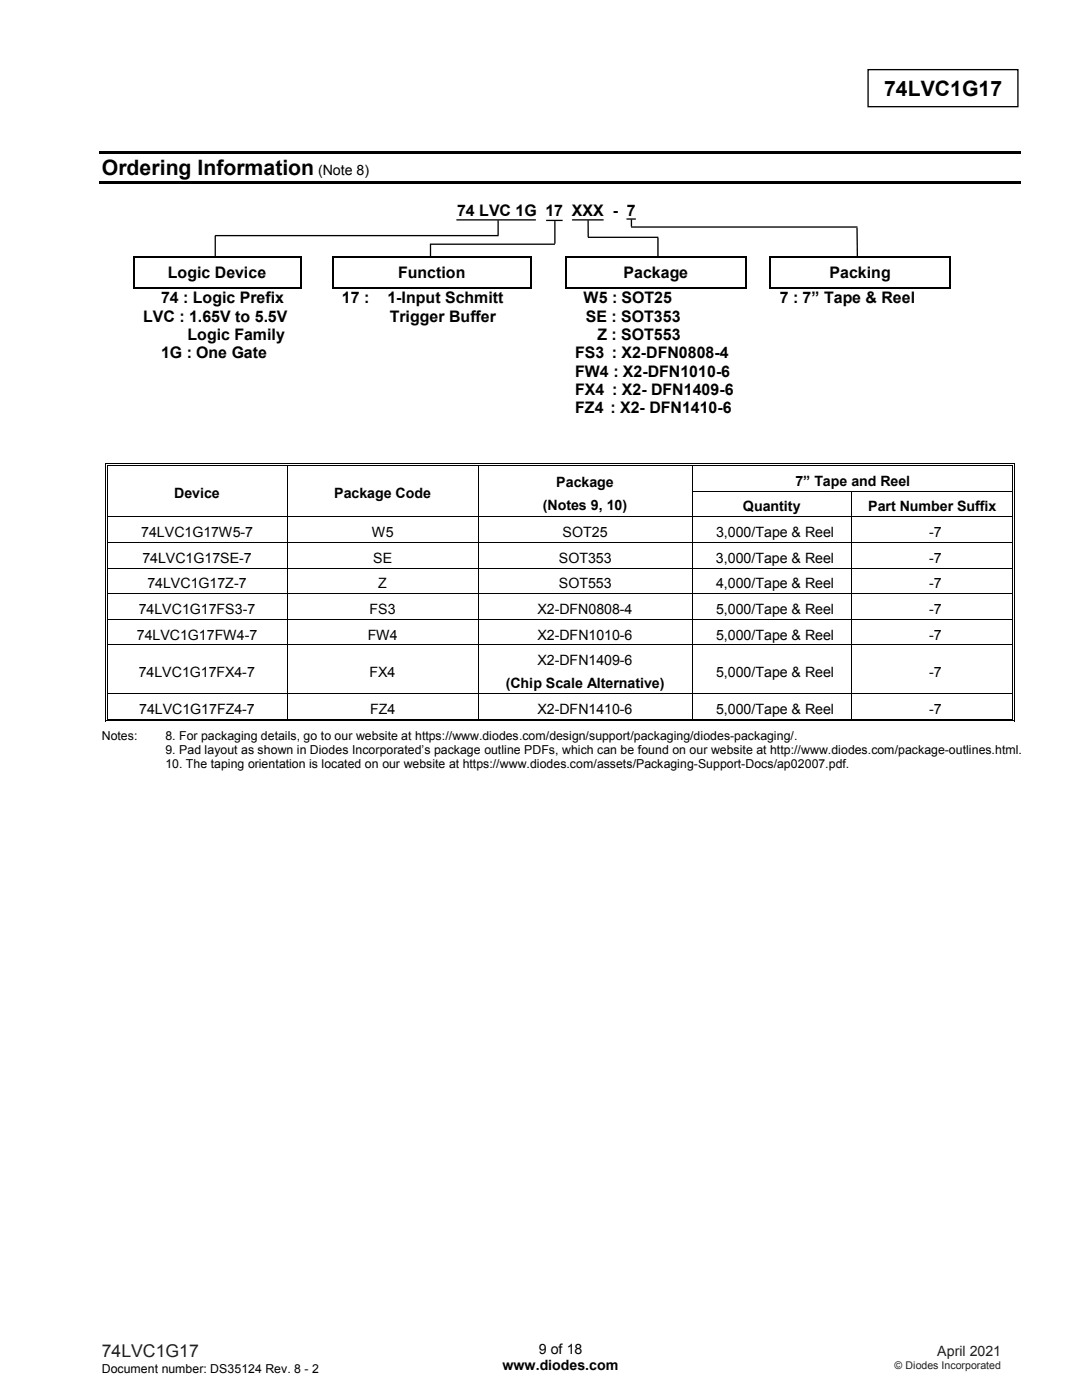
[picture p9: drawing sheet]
<svg xmlns="http://www.w3.org/2000/svg" width="216mm" height="279mm" viewBox="0 0 216 279" stroke-linecap="round" stroke-linejoin="round" font-family="sans-serif">
<defs><g id="words">
<g font-size="4.2">
<text x="176.4" y="19.2">74LVC1G17</text>
<text x="20.3" y="34.9">Ordering Information</text>
</g>
<text font-size="3.5" fill="#231f20" x="20.3" y="270.9">74LVC1G17</text>
<g font-size="3.2">
<text x="91.2" y="43.1">74 LVC 1G 17 XXX - 7</text>
<text x="33.5" y="55.5">Logic Device</text>
<text x="79.4" y="55.5">Function</text>
<text x="124.4" y="55.5">Package</text>
<text x="165.5" y="55.5">Packing</text>
<text x="28.6" y="64.2">LVC : 1.65V to 5.5V</text>
<text x="32.1" y="60.5">74 : Logic Prefix</text>
<text x="68.2" y="60.5">17 :</text>
<text x="77.3" y="60.5">1-Input Schmitt</text>
<text x="77.8" y="64.2">Trigger Buffer</text>
<text x="116.5" y="60.5">W5 : SOT25</text>
<text x="116.9" y="64.2">SE : SOT353</text>
<text x="155.6" y="60.5">7 : 7” Tape &amp; Reel</text>
<text x="32.1" y="71.5">1G : One Gate</text>
<text x="37.4" y="67.9">Logic Family</text>
<text x="114.8" y="71.5">FS3 : X2-DFN0808-4</text>
<text x="119.2" y="67.9">Z : SOT553</text>
<text x="114.8" y="75.1">FW4 : X2-DFN1010-6</text>
<text x="114.8" y="78.8">FX4 : X2- DFN1409-6</text>
<text x="114.8" y="82.5">FZ4 : X2- DFN1410-6</text>
</g>
<g font-size="2.8">
<text x="63.5" y="34.9">(Note 8)</text>
<text x="34.8" y="99.4">Device</text>
<text x="66.7" y="99.4">Package Code</text>
<text x="108.3" y="101.7">(Notes 9, 10)</text>
<text x="111" y="97.2">Package</text>
<text x="148.3" y="102">Quantity</text>
<text x="158.7" y="96.9">7” Tape and Reel</text>
<text x="173.2" y="102">Part Number Suffix</text>
<text x="28.2" y="107.1">74LVC1G17W5-7</text>
<text x="74.2" y="107.1">W5</text>
<text x="112.3" y="107.1">SOT25</text>
<text x="142.9" y="107.1">3,000/Tape &amp; Reel</text>
<text x="185.4" y="107.1">-7</text>
<text x="28.4" y="112.3">74LVC1G17SE-7</text>
<text x="74.5" y="112.3">SE</text>
<text x="111.5" y="112.3">SOT353</text>
<text x="142.9" y="112.3">3,000/Tape &amp; Reel</text>
<text x="185.4" y="112.3">-7</text>
<text x="29.4" y="117.4">74LVC1G17Z-7</text>
<text x="75.5" y="117.4">Z</text>
<text x="111.5" y="117.4">SOT553</text>
<text x="142.9" y="117.4">4,000/Tape &amp; Reel</text>
<text x="185.4" y="117.4">-7</text>
<text x="27.7" y="122.5">74LVC1G17FS3-7</text>
<text x="73.7" y="122.5">FS3</text>
<text x="107.3" y="122.5">X2-DFN0808-4</text>
<text x="142.9" y="122.5">5,000/Tape &amp; Reel</text>
<text x="185.4" y="122.5">-7</text>
<text x="27.3" y="127.6">74LVC1G17FW4-7</text>
<text x="73.4" y="127.6">FW4</text>
<text x="107.3" y="127.6">X2-DFN1010-6</text>
<text x="142.9" y="127.6">5,000/Tape &amp; Reel</text>
<text x="185.4" y="127.6">-7</text>
<text x="27.7" y="135">74LVC1G17FX4-7</text>
<text x="73.7" y="135">FX4</text>
<text x="100.9" y="137.3">(Chip Scale Alternative)</text>
<text x="107.3" y="132.7">X2-DFN1409-6</text>
<text x="142.9" y="135">5,000/Tape &amp; Reel</text>
<text x="185.4" y="135">-7</text>
<text x="27.8" y="142.5">74LVC1G17FZ4-7</text>
<text x="73.8" y="142.5">FZ4</text>
<text x="107.3" y="142.5">X2-DFN1410-6</text>
<text x="142.9" y="142.5">5,000/Tape &amp; Reel</text>
<text x="185.4" y="142.5">-7</text>
<text x="100.3" y="273.4">www.diodes.com</text>
<text x="107.5" y="270.2">9 of 18</text>
</g>
<text font-size="2.8" fill="#231f20" x="187" y="270.6">April 2021</text>
<g font-size="2.5">
<text x="20.3" y="147.7">Notes:</text>
<text x="33" y="147.7">8. For packaging details, go to our website at https://www.diodes.com/design/support/packaging/diodes-packaging/.</text>
<text x="33" y="153.3">10. The taping orientation is located on our website at https://www.diodes.com/assets/Packaging-Support-Docs/ap02007.pdf.</text>
<text x="33" y="150.5">9. Pad layout as shown in Diodes Incorporated’s package outline PDFs, which can be found on our website at http://www.diodes.com/package-outlines.html.</text>
<text x="20.3" y="274">Document number: DS35124 Rev. 8 - 2</text>
</g>
<text font-size="2.1" fill="#231f20" x="178.5" y="273.2">© Diodes Incorporated</text>
</g></defs>
<path d="M173.2 13.9h29.9v7.4h-29.9z" fill-rule="evenodd" fill="#fff" stroke="#000" stroke-width=".26"/>
<g fill="#000">
<path d="M19.8 30.1h183.9v.5h-183.9z" fill-rule="evenodd"/>
<path d="M19.8 36.2h183.9v.5h-183.9z" fill-rule="evenodd"/>
</g>
<g fill="#000">
<path d="M26.5 51.2h.3v.3h-.3zM26.5 57.3h.3v.4h-.3zM26.8 51.2h.4v.3h-.4zM26.8 57.3h.4v.4h-.4zM59.9 51.2h.3v.3h-.3zM59.9 57.3h.3v.4h-.3zM66.2 51.2h.3v.3h-.3zM66.2 57.3h.3v.4h-.3zM66.5 51.2h.4v.3h-.4zM66.5 57.3h.4v.4h-.4zM75.9 57.3h.3v.4h-.3zM105.9 51.2h.3v.3h-.3z"/>
<path d="M105.9 57.3h.3v.4h-.3zM112.7 51.2h.3v.3h-.3zM112.7 57.3h.3v.4h-.3zM113 51.2h.4v.3h-.4zM113 57.3h.4v.4h-.4zM148.8 51.2h.3v.3h-.3zM148.8 57.3h.3v.4h-.3zM153.5 51.2h.3v.3h-.3zM153.5 57.3h.3v.4h-.3zM153.8 51.2h.4v.3h-.4zM153.8 57.3h.4v.4h-.4zM189.5 51.2h.3v.3h-.3z"/>
<path d="M189.5 57.3h.3v.4h-.3zM21 92.5h.2v.5h-.2zM21 92.5h.5v.1h-.5zM21 97.9h.2v.2h-.2zM21.4 92.8h.1v.2h-.1zM21.4 97.9h.1v.2h-.1zM57.2 93h.2zM57.2 92.5h.5v.1h-.5zM57.2 92.8h.5v.2h-.5zM57.2 97.9h.2v.2h-.2zM95.3 93h.2zM95.3 92.5h.5v.1h-.5z"/>
<path d="M95.3 92.8h.5v.2h-.5zM95.3 97.9h.2v.2h-.2zM138 93h.2zM138 92.5h.6v.1h-.6zM138 92.8h.6v.2h-.6zM138 97.9h.2v.2h-.2zM169.8 97.9h.2v.2h-.2zM202 92.5h.5v.1h-.5zM202 92.8h.1v.2h-.1zM202 97.9h.1v.2h-.1zM202.3 92.5h.2v.5h-.2zM202.3 97.9h.2v.2h-.2z"/>
<path d="M21 103h.2v.2h-.2zM21 108.2h.2v.1h-.2zM21 113.3h.2v.2h-.2zM21 118.4h.2v.2h-.2zM21.4 103h.1v.2h-.1zM21.4 108.2h.1v.1h-.1zM21.4 113.3h.1v.2h-.1zM21.4 118.4h.1v.2h-.1zM57.2 103h.2v.2h-.2zM57.2 108.2h.2v.1h-.2zM57.2 113.3h.2v.2h-.2zM57.2 118.4h.2v.2h-.2z"/>
<path d="M95.3 103h.2v.2h-.2zM95.3 108.2h.2v.1h-.2zM95.3 113.3h.2v.2h-.2zM95.3 118.4h.2v.2h-.2zM138 103h.2v.2h-.2zM138 108.2h.2v.1h-.2zM138 113.3h.2v.2h-.2zM138 118.4h.2v.2h-.2zM169.8 103h.2v.2h-.2zM169.8 108.2h.2v.1h-.2zM169.8 113.3h.2v.2h-.2zM169.8 118.4h.2v.2h-.2z"/>
<path d="M202 103h.1v.2h-.1zM202 108.2h.1v.1h-.1zM202 113.3h.1v.2h-.1zM202 118.4h.1v.2h-.1zM202.3 103h.2v.2h-.2zM202.3 108.2h.2v.1h-.2zM202.3 113.3h.2v.2h-.2zM202.3 118.4h.2v.2h-.2zM21 123.5h.2v.2h-.2zM21 128.6h.2v.2h-.2zM21 138.3h.2v.2h-.2zM21.4 123.5h.1v.2h-.1z"/>
<path d="M21.4 128.6h.1v.2h-.1zM21.4 138.3h.1v.2h-.1zM57.2 123.5h.2v.2h-.2zM57.2 128.6h.2v.2h-.2zM57.2 138.3h.2v.2h-.2zM95.3 123.5h.2v.2h-.2zM95.3 128.6h.2v.2h-.2zM95.3 138.3h.2v.2h-.2zM138 123.5h.2v.2h-.2zM138 128.6h.2v.2h-.2zM138 138.3h.2v.2h-.2zM169.8 123.5h.2v.2h-.2z"/>
<path d="M169.8 128.6h.2v.2h-.2zM169.8 138.3h.2v.2h-.2zM202 123.5h.1v.2h-.1zM202 128.6h.1v.2h-.1zM202 138.3h.1v.2h-.1zM202.3 123.5h.2v.2h-.2zM202.3 128.6h.2v.2h-.2zM202.3 138.3h.2v.2h-.2zM21 143.5h.2v.5h-.2zM21 143.8h.5v.2h-.5zM21.4 143.5h.1v.1h-.1zM57.2 143.5h.5v.1h-.5z"/>
<path d="M57.2 143.8h.5v.2h-.5zM95.3 143.5h.5v.1h-.5zM95.3 143.8h.5v.2h-.5zM138 143.5h.6v.1h-.6zM138 143.8h.6v.2h-.6zM169.8 143.5h.5v.1h-.5zM169.8 143.8h.5v.2h-.5zM202 143.8h.5v.2h-.5zM202 143.5h.1v.1h-.1zM202.3 143.5h.2v.5h-.2z"/>
</g>
<g fill="none" stroke="#000" stroke-width=".34">
<path d="M26.7 51.5v5.8M27.2 51.4h32.7M27.2 57.5h32.7M60 51.5v5.8M66.4 51.5v5.8M66.9 51.4h39M66.9 57.5h9M76.2 57.5h29.7M106 51.5v5.8M112.9 51.5v5.8M113.4 51.4h35.4M113.4 57.5h35.4"/>
<path d="M148.9 51.5v5.8M153.7 51.5v5.8M154.2 51.4h35.3M154.2 57.5h35.3M189.7 51.5v5.8"/>
</g>
<g fill="none" stroke="#000" stroke-width=".2">
<path d="M21.1 93v4.9M21.1 98.1v4.9M21.5 93v4.9M21.5 98.1v4.9M21.5 92.5h35.7M21.5 92.9h35.7M57.3 93v4.9M57.3 98.1v4.9M57.7 92.5h37.6M57.7 92.9h37.6M95.4 93v4.9M95.4 98.1v4.9"/>
<path d="M95.8 92.5h42.2M95.8 92.9h42.2M138.1 93v4.9M138.1 98.1v4.9M138.2 98h31.6M138.6 92.5h63.4M138.6 92.9h63.4M169.9 98.1v4.9M170 98h32M202.1 93v4.9M202.1 98.1v4.9M202.4 93v4.9"/>
<path d="M202.4 98.1v4.9M21.1 103.2v5M21.1 108.3v5M21.1 113.5v4.9M21.1 118.6v4.9M21.5 103.2v5M21.5 108.3v5M21.5 113.5v4.9M21.5 118.6v4.9M21.5 103.1h35.7M21.5 108.2h35.7M21.5 113.4h35.7"/>
<path d="M21.5 118.5h35.7M57.3 103.2v5M57.3 108.3v5M57.3 113.5v4.9M57.3 118.6v4.9M57.4 103.1h37.9M57.4 108.2h37.9M57.4 113.4h37.9M57.4 118.5h37.9M95.4 103.2v5M95.4 108.3v5M95.4 113.5v4.9"/>
<path d="M95.4 118.6v4.9M95.5 103.1h42.5M95.5 108.2h42.5M95.5 113.4h42.5M95.5 118.5h42.5M138.1 103.2v5M138.1 108.3v5M138.1 113.5v4.9M138.1 118.6v4.9M138.2 103.1h31.6M138.2 108.2h31.6M138.2 113.4h31.6"/>
<path d="M138.2 118.5h31.6M169.9 103.2v5M169.9 108.3v5M169.9 113.5v4.9M169.9 118.6v4.9M170 103.1h32M170 108.2h32M170 113.4h32M170 118.5h32M202.1 103.2v5M202.1 108.3v5M202.1 113.5v4.9"/>
<path d="M202.1 118.6v4.9M202.4 103.2v5M202.4 108.3v5M202.4 113.5v4.9M202.4 118.6v4.9M21.1 123.7v4.9M21.1 128.8v9.5M21.1 138.5v5M21.5 123.7v4.9M21.5 128.8v9.5M21.5 138.5v5M21.5 123.6h35.7"/>
<path d="M21.5 128.7h35.7M21.5 138.4h35.7M57.3 123.7v4.9M57.3 128.8v9.5M57.3 138.5v5M57.4 123.6h37.9M57.4 128.7h37.9M57.4 138.4h37.9M95.4 123.7v4.9M95.4 128.8v9.5M95.4 138.5v5M95.5 123.6h42.5"/>
<path d="M95.5 128.7h42.5M95.5 138.4h42.5M138.1 123.7v4.9M138.1 128.8v9.5M138.1 138.5v5M138.2 123.6h31.6M138.2 128.7h31.6M138.2 138.4h31.6M169.9 123.7v4.9M169.9 128.8v9.5M169.9 138.5v5M170 123.6h32"/>
<path d="M170 128.7h32M170 138.4h32M202.1 123.7v4.9M202.1 128.8v9.5M202.1 138.5v5M202.4 123.7v4.9M202.4 128.8v9.5M202.4 138.5v5M21.5 143.9h35.7M21.5 143.6h35.7M57.7 143.9h37.6M57.7 143.6h37.6"/>
<path d="M95.8 143.9h42.2M95.8 143.6h42.2M138.6 143.9h31.2M138.6 143.6h31.2M170.3 143.9h31.7M170.3 143.6h31.7"/>
</g>
<g fill="none" stroke="#000" stroke-width=".26">
<path d="M42.9 47h56.6M43 47v4.3M85.8 48.7h24.9M85.9 48.7v2.6M91.1 43.9h15.8M99.4 44v3M109 44h3.3M110.7 44.1v4.5M114.2 43.9h6.2M117.3 47.4h14.1M117.4 44v3.3M125 43.7h1.9"/>
<path d="M125.9 45.3h45.2M126 43.8v1.4M131.3 47.4v3.9M171 45.5l.1 5.8"/>
</g>
<use href="#words"/>
</svg>
